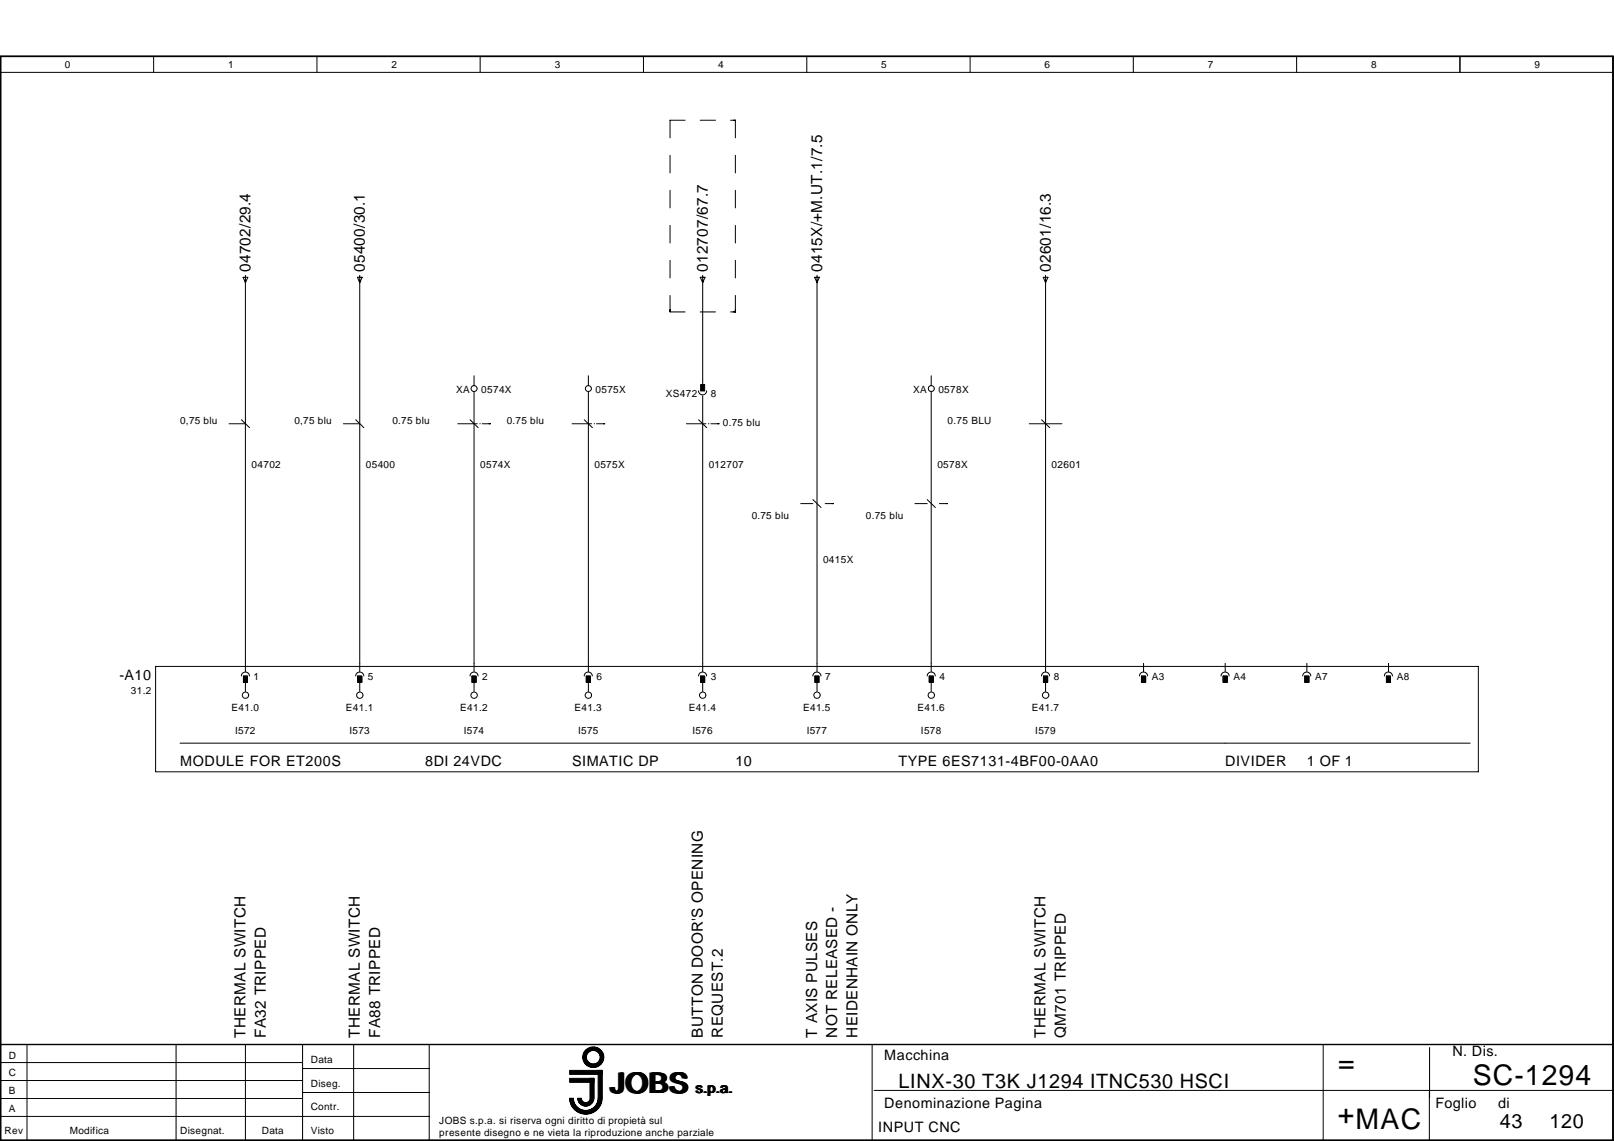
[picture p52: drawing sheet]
<svg xmlns="http://www.w3.org/2000/svg" width="297mm" height="210mm" viewBox="0 0 297 210" stroke-linecap="round" stroke-linejoin="round" font-family="sans-serif">
<defs><g id="words">
<g font-size="5.2">
<text x="246.3" y="197.2">=</text>
<text x="112.5" y="201">JOBS</text>
<text x="271.1" y="199.6">SC-1294</text>
<text x="246.2" y="206.7">+MAC</text>
</g>
<g font-size="3.6">
<text x="165.4" y="200.2">LINX-30 T3K J1294 ITNC530 HSCI</text>
<text x="276.1" y="207.6">43</text>
<text x="285.2" y="207.6">120</text>
</g>
<g font-size="2.8">
<text x="46.1" y="50" transform="rotate(-90 46.1 50)">04702/29.4</text>
<text x="67.2" y="50" transform="rotate(-90 67.2 50)">05400/30.1</text>
<text x="130.3" y="50" transform="rotate(-90 130.3 50)">012707/67.7</text>
<text x="151.3" y="50" transform="rotate(-90 151.3 50)">0415X/+M.UT.1/7.5</text>
<text x="193.4" y="50" transform="rotate(-90 193.4 50)">02601/16.3</text>
<text x="45.2" y="190.9" transform="rotate(-90 45.2 190.9)">THERMAL SWITCH</text>
<text x="48.9" y="190.9" transform="rotate(-90 48.9 190.9)">FA32 TRIPPED</text>
<text x="66.2" y="190.9" transform="rotate(-90 66.2 190.9)">THERMAL SWITCH</text>
<text x="70" y="190.9" transform="rotate(-90 70 190.9)">FA88 TRIPPED</text>
<text x="129.3" y="190.9" transform="rotate(-90 129.3 190.9)">BUTTON DOOR'S OPENING</text>
<text x="133.1" y="190.9" transform="rotate(-90 133.1 190.9)">REQUEST.2</text>
<text x="150.4" y="190.9" transform="rotate(-90 150.4 190.9)">T AXIS PULSES</text>
<text x="154.1" y="190.9" transform="rotate(-90 154.1 190.9)">NOT RELEASED -</text>
<text x="157.8" y="190.9" transform="rotate(-90 157.8 190.9)">HEIDENHAIN ONLY</text>
<text x="192.4" y="190.9" transform="rotate(-90 192.4 190.9)">THERMAL SWITCH</text>
<text x="196.2" y="190.9" transform="rotate(-90 196.2 190.9)">QM701 TRIPPED</text>
</g>
<g font-size="2.6">
<text x="22" y="125.2">-A10</text>
<text x="33.1" y="141">MODULE FOR ET200S</text>
<text x="78.2" y="141">8DI 24VDC</text>
<text x="105.3" y="141">SIMATIC DP</text>
<text x="135.3" y="141">10</text>
<text x="165.4" y="141">TYPE 6ES7131-4BF00-0AA0</text>
<text x="225.5" y="141">DIVIDER</text>
<text x="240.5" y="141">1 OF 1</text>
<text x="162.7" y="195.1">Macchina</text>
<text x="267.3" y="194.3">N. Dis.</text>
<text x="128.1" y="201">s.p.a.</text>
<text x="162.7" y="203.9">Denominazione Pagina</text>
<text x="264.2" y="203.9">Foglio</text>
<text x="275.7" y="203.9">di</text>
<text x="161.6" y="208.3">INPUT CNC</text>
</g>
<g font-size="1.8">
<text x="12" y="12.6">0</text>
<text x="42" y="12.6">1</text>
<text x="72" y="12.6">2</text>
<text x="102.1" y="12.6">3</text>
<text x="132.2" y="12.6">4</text>
<text x="162.2" y="12.6">5</text>
<text x="192.3" y="12.6">6</text>
<text x="222.3" y="12.6">7</text>
<text x="252.4" y="12.6">8</text>
<text x="282.4" y="12.6">9</text>
<text x="33.1" y="78">0,75 blu</text>
<text x="54.2" y="78">0,75 blu</text>
<text x="72.2" y="78">0.75 blu</text>
<text x="83.9" y="72.3">XA</text>
<text x="88.6" y="72.3">0574X</text>
<text x="93.3" y="78">0.75 blu</text>
<text x="109.6" y="72.3">0575X</text>
<text x="122.5" y="73">XS472</text>
<text x="130.8" y="73">8</text>
<text x="168.1" y="72.3">XA</text>
<text x="172.7" y="72.3">0578X</text>
<text x="174.4" y="78">0.75 BLU</text>
<text x="133.1" y="78.4">0.75 blu</text>
<text x="46.3" y="86">04702</text>
<text x="67.3" y="86">05400</text>
<text x="88.4" y="86">0574X</text>
<text x="109.4" y="86">0575X</text>
<text x="130.4" y="86">012707</text>
<text x="172.5" y="86">0578X</text>
<text x="193.5" y="86">02601</text>
<text x="138.3" y="95.6">0.75 blu</text>
<text x="159.4" y="95.6">0.75 blu</text>
<text x="151.5" y="103.7">0415X</text>
<text x="46.7" y="125.2">1</text>
<text x="67.7" y="125.2">5</text>
<text x="88.7" y="125.2">2</text>
<text x="109.8" y="125.2">6</text>
<text x="130.8" y="125.2">3</text>
<text x="151.9" y="125.2">7</text>
<text x="172.9" y="125.2">4</text>
<text x="193.9" y="125.2">8</text>
<text x="212" y="125.2">A3</text>
<text x="227" y="125.2">A4</text>
<text x="242" y="125.2">A7</text>
<text x="257" y="125.2">A8</text>
<text x="24.1" y="127.7">31.2</text>
<text x="42.6" y="130.8">E41.0</text>
<text x="63.7" y="130.8">E41.1</text>
<text x="84.7" y="130.8">E41.2</text>
<text x="105.7" y="130.8">E41.3</text>
<text x="126.8" y="130.8">E41.4</text>
<text x="147.8" y="130.8">E41.5</text>
<text x="168.8" y="130.8">E41.6</text>
<text x="189.9" y="130.8">E41.7</text>
<text x="43.3" y="135.1">I572</text>
<text x="64.3" y="135.1">I573</text>
<text x="85.3" y="135.1">I574</text>
<text x="106.4" y="135.1">I575</text>
<text x="127.4" y="135.1">I576</text>
<text x="148.5" y="135.1">I577</text>
<text x="169.5" y="135.1">I578</text>
<text x="190.5" y="135.1">I579</text>
<text x="1.6" y="194.7">D</text>
<text x="57.2" y="195.5">Data</text>
<text x="1.6" y="201.3">B</text>
<text x="1.6" y="198">C</text>
<text x="57.2" y="199.9">Diseg.</text>
<text x=".8" y="208.7">Rev</text>
<text x="1.6" y="204.6">A</text>
<text x="12.9" y="208.7">Modifica</text>
<text x="33.1" y="208.7">Disegnat.</text>
<text x="48.2" y="208.7">Data</text>
<text x="57.2" y="204.3">Contr.</text>
<text x="57.2" y="208.7">Visto</text>
<text x="80.9" y="206.8">JOBS s.p.a. si riserva ogni diritto di propietà sul</text>
<text x="80.9" y="209">presente disegno e ne vieta la riproduzione anche parziale</text>
</g>
</g></defs>
<g fill="none" stroke="#000" stroke-width=".18">
<path d="M.1 10.4h296.8v199.4h-296.8zM.1 13.3h296.8M28.3 10.4v2.9M58.3 10.4v2.9M88.4 10.4v2.9M118.4 10.4v2.9M148.5 10.4v2.9M178.5 10.4v2.9M208.6 10.4v2.9M238.6 10.4v2.9M268.7 10.4v2.9M123.3 28.6v3.2"/>
<path d="M123.3 35v3.2M126.1 22.1h-2.8v3.3M128.9 22.1h2.8M134.4 22.1h.9v3.3M135.3 28.6v3.2M135.3 35v3.2M123.3 56.9v.5h2.8M123.3 41.5v3.2M123.3 47.9v3.2M123.3 54.4v3M128.9 57.4h2.8M135.3 54.4v3h-.9"/>
<path d="M135.3 41.5v3.2M135.3 47.9v3.2M42.2 78h3M63.2 78h3M84.2 78h3.6M88.3 78h.1M88.7 78h1.6M105.3 78h3.6M109.3 78h.1M109.8 78h1.5M126.3 78h3.6M130.4 78h.1"/>
<path d="M130.8 78h1.5M189.4 78h6M147.4 92.6h2.2M151.9 92.6h1.5M168.4 92.6h2.2M172.9 92.6h1.5M28.6 122.6h243.5v19.4h-243.5zM.1 198.8h55.6M.1 195.5h55.6M.1 192.2h296.8M5 192.2v17.6M32.4 192.2v17.6"/>
<path d="M45.2 192.2v17.6M55.7 192.2v17.6M55.7 196.6h23.3M65.1 192.2v17.6M79 192.2v17.6M160.5 192.2v17.6M243.5 192.2v17.6M263.1 192.7v9.2M.1 205.4h78.9M.1 202.1h55.6M55.7 201h23.3M105 202a2.85 2.85 0 0 0 2.8 2.8 2.85 2.85 0 0 0 2.9-2.8"/>
<path d="M105 202a2.77 2.77 0 0 0 2.8 2.7 2.77 2.77 0 0 0 2.8-2.7M105.1 202a2.69 2.69 0 0 0 2.7 2.7 2.69 2.69 0 0 0 2.7-2.7M105.2 202a2.63 2.63 0 0 0 2.6 2.6 2.63 2.63 0 0 0 2.6-2.6M105.3 202a2.54 2.54 0 0 0 2.5 2.5 2.54 2.54 0 0 0 2.5-2.5M105.3 202a2.47 2.47 0 0 0 2.5 2.4 2.47 2.47 0 0 0 2.5-2.4M105.4 202a2.39 2.39 0 0 0 2.4 2.4 2.39 2.39 0 0 0 2.4-2.4M106.3 202a1.49 1.49 0 0 0 1.5 1.5 1.49 1.49 0 0 0 1.5-1.5M106.4 202a1.42 1.42 0 0 0 1.4 1.4 1.42 1.42 0 0 0 1.4-1.4M106.5 202a1.34 1.34 0 0 0 1.3 1.3 1.34 1.34 0 0 0 1.4-1.3M106.5 202a1.27 1.27 0 0 0 1.3 1.3 1.27 1.27 0 0 0 1.3-1.3M106.6 202a1.19 1.19 0 0 0 1.2 1.2 1.19 1.19 0 0 0 1.2-1.2M106.7 202a1.12 1.12 0 0 0 1.1 1.1 1.12 1.12 0 0 0 1.1-1.1"/>
<path d="M106.8 202a1.04 1.04 0 0 0 1 1.1 1.04 1.04 0 0 0 1-1.1M106.8 202a.96 .96 0 0 0 1 1 .96 .96 0 0 0 1-1M106.9 202a.89 .89 0 0 0 .9 .9 .89 .89 0 0 0 .9-.9M107 202a.81 .81 0 0 0 .8 .8 .81 .81 0 0 0 .8-.8M110.1 202a2.3 2.3 0 0 1-2.3 2.3 2.3 2.3 0 0 1-2.3-2.3 2.32 2.32 0 0 0 2.3 2.3 2.32 2.32 0 0 0 2.3-2.3M110.7 202a2.94 2.94 0 0 1-2.9 2.9 2.94 2.94 0 0 1-3-2.9 3 3 0 0 0 3 3 3 3 0 0 0 3-3M160.9 200.6h136M263.1 200.6v9.2"/>
<circle cx="109.2" cy="194.5" r="1.33"/>
<circle cx="109.2" cy="194.5" r="1.48"/>
<circle cx="109.2" cy="194.5" r="1.55"/>
<circle cx="109.2" cy="194.5" r="1.85"/>
<circle cx="109.2" cy="194.5" r="1.25"/>
<circle cx="109.2" cy="194.5" r="1.78"/>
<circle cx="109.2" cy="194.5" r="1.4"/>
<circle cx="109.2" cy="194.5" r="1.63"/>
<circle cx="109.2" cy="194.5" r="1.69"/>
<circle cx="109.2" cy="194.5" r="1.92"/>
</g>
<path d="M.1 10.4h296.8v199.4h-296.8zM.1 192.2h296.8" fill="none" stroke="#000" stroke-width=".26"/>
<path d="M104.8 196.9h6v.8h-6zM104.8 198.4h4.5v.7h-4.5zM108.6 198.4h.7v3.7h-.7zM110.1 196.9h.7v5.2h-.7z" fill="#000" stroke="#000" stroke-width=".18"/>
<g fill="none" stroke="#000" stroke-width=".19">
<path d="M44.7 51h.9l-.4 1zM45.2 50.7v72.8M65.8 51h.9l-.5 1zM66.2 50.7v72.8M128.9 51h.8l-.4 1zM129.3 50.7v20M149.9 51h.9l-.4 1zM150.4 50.7v72.8M192 51h.9l-.5 1zM192.4 50.7v72.8M44.4 77.2l1.5 1.5M65.5 77.2l1.5 1.5"/>
<path d="M86.5 77.2l1.5 1.5M87.2 69.1v1.8M87.2 72.1v51.4M107.5 77.2l1.5 1.5M108.3 69.1v1.8M108.3 72.1v51.4M128.6 71.9a.74 .74 0 0 0 .7 .7 .74 .74 0 0 0 .7-.7M128.6 77.2l1.5 1.5M129.3 72.8v50.7M171.4 69.1v1.8M171.4 72.1v51.4M191.7 77.2l1.5 1.5"/>
<path d="M149.6 91.9l1.5 1.5M170.6 91.9l1.5 1.5M33.1 136.7h237.5M44.4 124.4a.74 .74 0 0 1 .8-.8 .74 .74 0 0 1 .7 .8M44.8 124.4h.7v1.1h-.7zM45.2 124.9v2.2M65.5 124.4a.74 .74 0 0 1 .7-.8 .74 .74 0 0 1 .7 .8M65.8 124.4h.8v1.1h-.8zM66.2 124.9v2.2M86.5 124.4a.74 .74 0 0 1 .7-.8 .74 .74 0 0 1 .8 .8M86.9 124.4h.7v1.1h-.7zM87.2 124.9v2.2"/>
<path d="M107.5 124.4a.74 .74 0 0 1 .8-.8 .74 .74 0 0 1 .7 .8M107.9 124.4h.8v1.1h-.8zM108.3 124.9v2.2M128.6 124.4a.74 .74 0 0 1 .7-.8 .74 .74 0 0 1 .7 .8M128.9 124.4h.8v1.1h-.8zM129.3 124.9v2.2M149.6 124.4a.74 .74 0 0 1 .7-.8 .74 .74 0 0 1 .8 .8M150 124.4h.7v1.1h-.7zM150.4 124.9v2.2M170.6 124.4a.74 .74 0 0 1 .8-.8 .74 .74 0 0 1 .7 .8M171 124.4h.8v1.1h-.8zM171.4 124.9v2.2"/>
<path d="M191.7 124.4a.74 .74 0 0 1 .7-.8 .74 .74 0 0 1 .8 .8M192 124.4h.8v1.1h-.8zM192.4 124.9h.1M192.4 124.9v2.2M209.7 124.4a.74 .74 0 0 1 .8-.8 .74 .74 0 0 1 .7 .8M210.1 124.4h.7v1.1h-.7zM210.5 122v1.5M224.7 124.4a.74 .74 0 0 1 .8-.8 .74 .74 0 0 1 .7 .8M225.1 124.4h.8v1.1h-.8zM225.5 122v1.5M239.8 124.4a.74 .74 0 0 1 .7-.8 .74 .74 0 0 1 .7 .8M240.1 124.4h.8v1.1h-.8z"/>
<path d="M240.5 122v1.5M254.8 124.4a.74 .74 0 0 1 .7-.8 .74 .74 0 0 1 .8 .8M255.2 124.4h.7v1.1h-.7zM255.5 122v1.5"/>
<circle cx="87.3" cy="71.5" r=".55"/>
<circle cx="108.3" cy="71.5" r=".55"/>
<circle cx="171.4" cy="71.5" r=".56"/>
<circle cx="45.2" cy="127.9" r=".59"/>
<circle cx="66.2" cy="127.9" r=".59"/>
<circle cx="87.3" cy="127.9" r=".58"/>
<circle cx="108.3" cy="127.9" r=".58"/>
<circle cx="129.3" cy="127.9" r=".58"/>
<circle cx="150.4" cy="127.9" r=".59"/>
<circle cx="171.4" cy="127.9" r=".59"/>
<circle cx="192.4" cy="127.9" r=".59"/>
</g>
<g fill="#000" stroke="#000" stroke-width=".19">
<path d="M128.9 70.7h.8v1.2h-.8zM44.8 124.4h.7v1.1h-.7zM65.8 124.4h.8v1.1h-.8zM86.9 124.4h.7v1.1h-.7zM107.9 124.4h.8v1.1h-.8zM128.9 124.4h.8v1.1h-.8zM150 124.4h.7v1.1h-.7zM171 124.4h.8v1.1h-.8zM192 124.4h.8v1.1h-.8zM210.1 124.4h.7v1.1h-.7zM225.1 124.4h.8v1.1h-.8zM240.1 124.4h.8v1.1h-.8z"/>
<path d="M255.2 124.4h.7v1.1h-.7z"/>
</g>
<use href="#words"/>
</svg>
